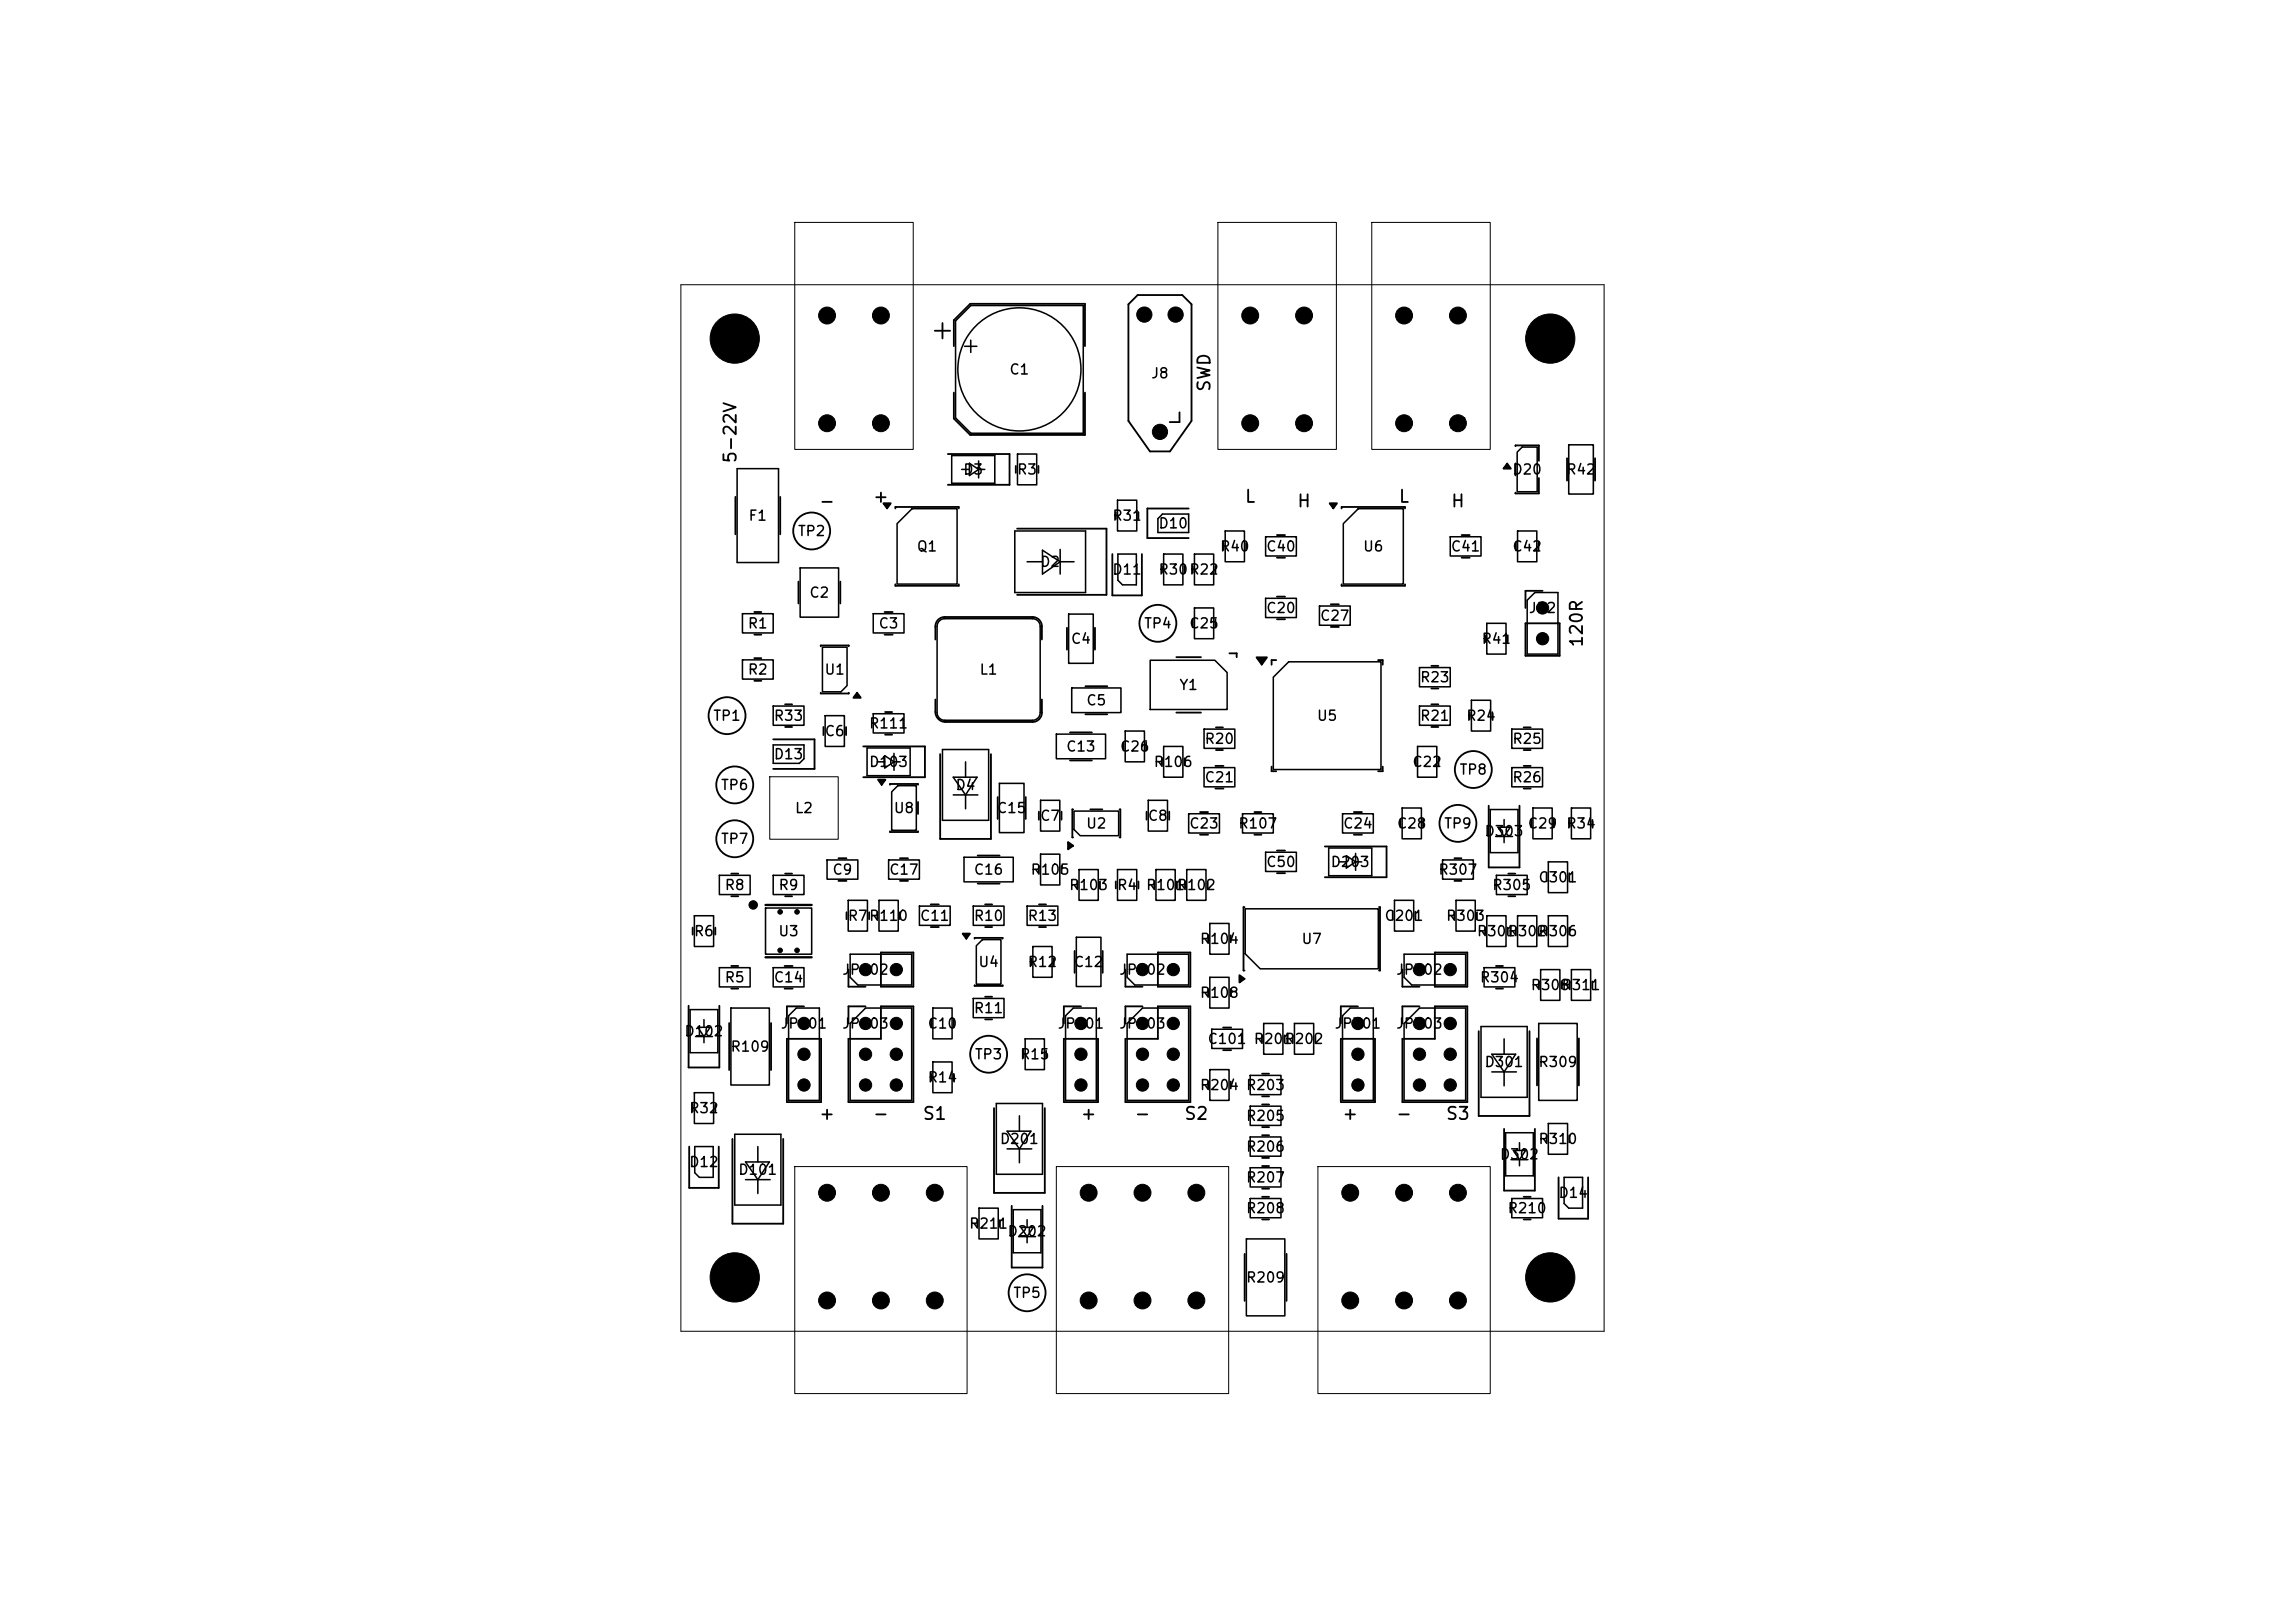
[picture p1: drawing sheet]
<svg xmlns="http://www.w3.org/2000/svg" width="297mm" height="210mm" viewBox="0 0 297 210" stroke-linecap="round" stroke-linejoin="round" font-family="sans-serif">
<defs><g id="words">
<g font-size="1.6">
<text x="157.7" y="51" transform="rotate(-90 157.7 51)">SWD</text>
<text x="96.1" y="60.3" transform="rotate(-90 96.1 60.3)">5-22V</text>
<text x="113.4" y="65.7">+</text>
<text x="161.7" y="65.7">L</text>
<text x="181.7" y="65.7">L</text>
<text x="106.4" y="66.3">-</text>
<text x="168.5" y="66.3">H</text>
<text x="188.5" y="66.3">H</text>
<text x="206.1" y="84.2" transform="rotate(-90 206.1 84.2)">120R</text>
<text x="106.4" y="145.9">+</text>
<text x="113.4" y="145.9">-</text>
<text x="119.8" y="145.9">S1</text>
<text x="140.4" y="145.9">+</text>
<text x="147.4" y="145.9">-</text>
<text x="153.8" y="145.9">S2</text>
<text x="174.4" y="145.9">+</text>
<text x="181.4" y="145.9">-</text>
<text x="187.8" y="145.9">S3</text>
</g>
<g font-size="1.3">
<text x="131.1" y="49">C1</text>
<text x="149.5" y="49.5">J8</text>
<text x="113.3" y="56">J1</text>
<text x="168.3" y="56">J2</text>
<text x="188.3" y="56">J3</text>
<text x="125.1" y="62">D3</text>
<text x="132.1" y="62">R3</text>
<text x="196.5" y="62">D20</text>
<text x="203.5" y="62">R42</text>
<text x="97.2" y="68">F1</text>
<text x="103.6" y="70">TP2</text>
<text x="119.1" y="72">Q1</text>
<text x="144.5" y="68">R31</text>
<text x="150.5" y="69">D10</text>
<text x="158.5" y="72">R40</text>
<text x="164.5" y="72">C40</text>
<text x="177.1" y="72">U6</text>
<text x="188.5" y="72">C41</text>
<text x="196.5" y="72">C42</text>
<text x="105.1" y="78">C2</text>
<text x="135.1" y="74">D2</text>
<text x="144.5" y="75">D11</text>
<text x="150.5" y="75">R30R22</text>
<text x="97.1" y="82">R1</text>
<text x="114.1" y="82">C3</text>
<text x="139.1" y="84">C4</text>
<text x="148.6" y="82">TP4</text>
<text x="154.5" y="82">C25</text>
<text x="164.5" y="80">C20</text>
<text x="171.5" y="81">C27</text>
<text x="192.5" y="84">R41</text>
<text x="198.6" y="80">JP2</text>
<text x="97.1" y="88">R2</text>
<text x="107.1" y="88">U1</text>
<text x="127.2" y="88">L1</text>
<text x="153.2" y="90">Y1</text>
<text x="184.5" y="89">R23</text>
<text x="92.6" y="94">TP1</text>
<text x="100.5" y="94">R33</text>
<text x="107.1" y="96">C6</text>
<text x="112.9" y="95">R111</text>
<text x="141.1" y="92">C5</text>
<text x="171.1" y="94">U5</text>
<text x="184.5" y="94">R21</text>
<text x="190.5" y="94">R24</text>
<text x="100.5" y="99">D13</text>
<text x="112.9" y="100">D103</text>
<text x="138.5" y="98">C13</text>
<text x="145.5" y="98">C26</text>
<text x="149.9" y="100">R106</text>
<text x="156.5" y="102">C21</text>
<text x="156.5" y="97">R20</text>
<text x="183.5" y="100">C22</text>
<text x="189.6" y="101">TP8</text>
<text x="196.5" y="102">R26</text>
<text x="196.5" y="97">R25</text>
<text x="93.6" y="103">TP6</text>
<text x="103.2" y="106">L2</text>
<text x="116.1" y="106">U8</text>
<text x="124.1" y="103">D4</text>
<text x="129.5" y="106">C15</text>
<text x="135.1" y="107">C7</text>
<text x="141.1" y="108">U2</text>
<text x="149.1" y="107">C8</text>
<text x="154.5" y="108">C23</text>
<text x="160.9" y="108">R107</text>
<text x="174.5" y="108">C24</text>
<text x="181.5" y="108">C28</text>
<text x="187.6" y="108">TP9</text>
<text x="198.5" y="108">C29</text>
<text x="203.5" y="108">R34</text>
<text x="93.6" y="110">TP7</text>
<text x="108.1" y="114">C9</text>
<text x="115.5" y="114">C17</text>
<text x="126.5" y="114">C16</text>
<text x="133.9" y="114">R105</text>
<text x="164.5" y="113">C50</text>
<text x="172.9" y="113">D203</text>
<text x="186.9" y="114">R307</text>
<text x="192.9" y="109">D303</text>
<text x="94.1" y="116">R8</text>
<text x="101.1" y="116">R9</text>
<text x="110.1" y="120">R7</text>
<text x="112.9" y="120">R110</text>
<text x="119.5" y="120">C11</text>
<text x="126.5" y="120">R10</text>
<text x="133.5" y="120">R13</text>
<text x="138.9" y="116">R103</text>
<text x="145.1" y="116">R4</text>
<text x="148.9" y="116">R101</text>
<text x="152.9" y="116">R102</text>
<text x="179.9" y="120">C201</text>
<text x="187.9" y="120">R303</text>
<text x="193.9" y="116">R305</text>
<text x="199.9" y="115">C301</text>
<text x="90.1" y="122">R6</text>
<text x="101.1" y="122">U3</text>
<text x="127.1" y="126">U4</text>
<text x="133.5" y="126">R12</text>
<text x="139.5" y="126">C12</text>
<text x="155.9" y="123">R104</text>
<text x="169.1" y="123">U7</text>
<text x="191.9" y="122">R301</text>
<text x="195.9" y="122">R302</text>
<text x="199.9" y="122">R306</text>
<text x="94.1" y="128">R5</text>
<text x="100.5" y="128">C14</text>
<text x="109.4" y="127">JP102</text>
<text x="126.5" y="132">R11</text>
<text x="145.4" y="127">JP202</text>
<text x="155.9" y="130">R108</text>
<text x="181.4" y="127">JP302</text>
<text x="192.3" y="128">R304</text>
<text x="198.9" y="129">R308</text>
<text x="202.9" y="129">R311</text>
<text x="88.9" y="135">D102</text>
<text x="94.9" y="137">R109</text>
<text x="101.4" y="134">JP101</text>
<text x="109.4" y="134">JP103</text>
<text x="120.5" y="134">C10</text>
<text x="126.6" y="138">TP3</text>
<text x="132.5" y="138">R15</text>
<text x="137.4" y="134">JP201</text>
<text x="145.4" y="134">JP203</text>
<text x="156.9" y="136">C101 R201</text>
<text x="166.9" y="136">R202</text>
<text x="173.4" y="134">JP301</text>
<text x="181.4" y="134">JP303</text>
<text x="120.5" y="141">R14</text>
<text x="155.9" y="142">R204 R203</text>
<text x="192.9" y="139">D301</text>
<text x="199.9" y="139">R309</text>
<text x="89.5" y="145">R32</text>
<text x="129.9" y="149">D201</text>
<text x="161.9" y="150">R206</text>
<text x="161.9" y="146">R205</text>
<text x="199.9" y="149">R310</text>
<text x="89.5" y="152">D12</text>
<text x="95.9" y="153">D101</text>
<text x="106.3" y="156">J4</text>
<text x="140.3" y="156">J5</text>
<text x="161.9" y="154">R207</text>
<text x="174.3" y="156">J6</text>
<text x="194.9" y="151">D302</text>
<text x="202.5" y="156">D14</text>
<text x="125.9" y="160">R211</text>
<text x="130.9" y="161">D202</text>
<text x="161.9" y="158">R208</text>
<text x="195.9" y="158">R210</text>
<text x="161.9" y="167">R209</text>
<text x="131.6" y="169">TP5</text>
</g>
</g></defs>
<g fill="none" stroke="#000" stroke-width=".2">
<path d="M126.2 39.7h14.6v16.6h-14.6l-2-2v-12.6zM123.7 59.2h5.6v3.6h-5.6zM125.4 45h1.6M126.2 44.2v1.6M127.2 59.9v2.2M132.3 59h2.5v4h-2.5zM197.9 58.1h1.9v5.8h-2.6v-5.1zM203.9 57.8h3.2v6.4h-3.2zM95.8 60.9h5.4v12.2h-5.4zM96.5 79.8h4v2.5h-4zM104 73.8h5v6.4h-5zM113.5 79.8h4v2.5h-4z"/>
<path d="M118.6 66.1h5.8v9.8h-7.8v-7.8zM125 61h1M126 60.2l1.2 .8-1.2 .8zM127.2 61h.8M131.9 69h9.2v8h-9.2zM133.5 73h2M135.5 71.5l2.3 1.5-2.3 1.6zM137.8 73h1.8M137.8 71.4v3.2M138.9 79.8h3.2v6.4h-3.2zM145.3 65h2.5v4h-2.5zM145.3 72h2.4v4h-1.8l-.6-.6z"/>
<path d="M151.1 66.8h3.4v2.4h-4v-1.8zM151.3 72h2.5v4h-2.5zM155.3 79h2.5v4h-2.5zM155.3 72h2.5v4h-2.5zM159.3 69h2.5v4h-2.5zM164.5 69.8h4v2.5h-4zM164.5 77.8h4v2.5h-4zM171.5 78.8h4v2.5h-4zM176.6 66.1h5.8v9.8h-7.8v-7.8zM188.5 69.8h4v2.5h-4zM197.3 69h2.5v4h-2.5zM198.5 78l1-1h3v8h-4z"/>
<path d="M96.5 85.8h4v2.5h-4zM100.5 96.8h4v1.8l-.6 .6h-3.4zM100.5 91.8h4v2.5h-4zM106.9 84.1h3.2v5l-.8 .8h-2.4zM107.3 93h2.5v4h-2.5zM112.7 97.2h5.6v3.6h-5.6zM113.5 92.8h4v2.5h-4zM114 99h1M115 98.2l1.2 .8-1.2 .8zM116.2 99h.8M116.2 97.9v2.2M122.1 80.7l.3-.2 .4-.1h11.4a1 1 0 0 1 1 1v11.2a1 1 0 0 1-1 1h-11.4a1 1 0 0 1-1-1v-11.2l.1-.3z"/>
<path d="M122.5 97.4h6v9.2h-6zM125.5 99v2M137.3 95.4h6.4v3.2h-6.4zM139.3 89.4h6.4v3.2h-6.4zM146.3 95h2.5v4h-2.5zM149.5 85.8h8.4l1.6 1.6v4.8h-10zM151.3 97h2.5v4h-2.5zM156.5 99.8h4v2.5h-4zM156.5 94.8h4v2.5h-4zM167.5 86h12v14h-14v-12zM184.3 97h2.5v4h-2.5zM184.5 91.8h4v2.5h-4z"/>
<path d="M184.5 86.8h4v2.5h-4zM191.3 91h2.5v4h-2.5zM193.3 81h2.5v4h-2.5zM196.5 99.8h4v2.5h-4zM196.5 94.8h4v2.5h-4zM90.3 119h2.5v4h-2.5zM93.5 113.8h4v2.5h-4zM99.5 118h6v6h-6zM100.5 113.8h4v2.5h-4zM107.5 111.8h4v2.5h-4zM110.3 117h2.5v4h-2.5zM114.3 117h2.5v4h-2.5z"/>
<path d="M115.5 111.8h4v2.5h-4zM115.9 102.9l.8-.8h2.4v5.8h-3.2zM119.5 117.8h4v2.5h-4zM123.9 103.3h3.2M123.9 101h3.1l-1.5 2.3zM125.3 111.4h6.4v3.2h-6.4zM125.5 103.3v1.8M126.5 117.8h4v2.5h-4zM129.9 101.8h3.2v6.4h-3.2zM133.5 117.8h4v2.5h-4zM135.3 104h2.5v4h-2.5zM135.3 111h2.5v4h-2.5z"/>
<path d="M139.6 105.4h5.8v3.2h-5l-.8-.8zM140.3 113h2.5v4h-2.5zM145.3 113h2.5v4h-2.5zM149.3 104h2.5v4h-2.5zM150.3 113h2.5v4h-2.5zM154.3 113h2.5v4h-2.5zM154.5 105.8h4v2.5h-4zM161.5 105.8h4v2.5h-4zM161.9 118.1h17.3v7.8h-15.4l-1.9-1.9zM164.5 110.8h4v2.5h-4zM172.7 110.2h5.6v3.6h-5.6zM174 112h1"/>
<path d="M174.5 105.8h4v2.5h-4zM175 111.2l1.2 .8-1.2 .8zM176.2 112h.8M176.2 110.9v2.2M181.3 117h2.5v4h-2.5zM182.3 105h2.5v4h-2.5zM187.5 111.8h4v2.5h-4zM189.3 117h2.5v4h-2.5zM193.3 119h2.5v4h-2.5zM193.7 105.2h3.6v5.6h-3.6zM194.4 108.7h2.2M194.5 113.8h4v2.5h-4z"/>
<path d="M194.7 107.5h1.6l-.8 1.2zM195.5 106.5v1M195.5 108.7v.8M197.3 119h2.5v4h-2.5zM199.3 105h2.5v4h-2.5zM201.3 112h2.5v4h-2.5zM201.3 119h2.5v4h-2.5zM204.3 105h2.5v4h-2.5zM89.7 131.2h3.6v5.6h-3.6zM90.4 134.7h2.2M90.7 133.5h1.6l-.8 1.2zM91.5 132.5v1"/>
<path d="M91.5 134.7v.8M93.5 125.8h4v2.5h-4zM95 131h5v10h-5zM100.5 125.8h4v2.5h-4zM103.5 131h3v12h-4v-11zM110.5 124h8v4h-7l-1-1zM110.5 133l2-2h6v12h-8zM121.3 138h2.5v4h-2.5zM121.3 131h2.5v4h-2.5zM126.5 129.8h4v2.5h-4zM127.7 122.1h2.4v5.8h-3.2v-5zM133.3 135h2.5v4h-2.5z"/>
<path d="M134.3 123h2.5v4h-2.5zM139.5 131h3v12h-4v-11zM139.9 121.8h3.2v6.4h-3.2zM146.5 124h8v4h-7l-1-1zM146.5 133l2-2h6v12h-8zM157.3 127h2.5v4h-2.5zM157.3 139h2.5v4h-2.5zM157.3 120h2.5v4h-2.5zM157.5 133.8h4v2.5h-4zM162.5 139.8h4v2.5h-4zM164.3 133h2.5v4h-2.5zM168.3 133h2.5v4h-2.5z"/>
<path d="M174.5 132l1-1h3v12h-4zM182.5 124h8v4h-7l-1-1zM184.5 131h6v12h-8v-10zM192.5 133.4h6v9.2h-6zM192.9 125.8h4v2.5h-4zM193.9 139.3h3.2M193.9 137h3.1l-1.5 2.3zM195.5 135v2M195.5 139.3v1.8M200 133h5v10h-5zM200.3 126h2.5v4h-2.5zM204.3 126h2.5v4h-2.5z"/>
<path d="M90.3 142h2.5v4h-2.5zM90.3 149h2.4v4h-1.8l-.6-.6zM95.5 147.4h6v9.2h-6zM96.9 153.3h3.2M96.9 151h3.1l-1.5 2.3zM98.5 149v2M98.5 153.3v1.8M127.3 157h2.5v4h-2.5zM129.5 143.4h6v9.2h-6zM130.9 149.3h3.2M130.9 147h3.1l-1.5 2.3zM131.7 157.2h3.6v5.6h-3.6z"/>
<path d="M132.5 145v2M132.5 149.3v1.8M132.7 159.5h1.6l-.8 1.2zM133.5 158.5v1M162.5 147.8h4v2.5h-4zM162.5 155.8h4v2.5h-4zM162.5 151.8h4v2.5h-4zM162.5 143.8h4v2.5h-4zM195.7 147.2h3.6v5.6h-3.6zM196.4 150.7h2.2M196.5 155.8h4v2.5h-4zM196.7 149.5h1.6l-.8 1.2z"/>
<path d="M197.5 148.5v1M197.5 150.7v.8M201.3 146h2.5v4h-2.5zM203.3 153h2.4v4h-1.8l-.6-.6zM132.4 160.7h2.2M133.5 160.7v.8M162 161h5v10h-5z"/>
<circle cx="132.5" cy="48" r="8"/>
</g>
<path d="M88.5 37h120v136h-120zM103.3 28.9h15.4v29.5h-15.4zM158.3 28.9h15.4v29.5h-15.4zM178.3 28.9h15.4v29.5h-15.4zM100.1 100.9h8.9v8.2h-8.9zM103.3 151.6h22.4v29.5h-22.4zM137.3 151.6h22.4v29.5h-22.4zM171.3 151.6h22.4v29.5h-22.4z" fill="none" stroke="#000" stroke-width=".13"/>
<g fill="none" stroke="#000" stroke-width=".24">
<path d="M146.7 39.5l1.2-1.2h5.8l1.2 1.2v15.2l-2.8 4h-2.6l-2.8-4zM121.5 43h2M122.5 42v2M123.2 59h8v4h-8M124 45v-3.4l2.1-2.1h14.9v5.5M124 51v3.4l2.1 2.1h14.9v-5.5M153.3 53.6v1.3h-1.3M197 58v-.1h3v2M203.7 59.5v3M207.3 59.5v3M95.6 64.6v4.8M98 79.5h1"/>
<path d="M101.4 64.6v4.8M103.8 75.6v2.8M109.2 75.6v2.8M114.8 65.4h1l-.5 .7zM115 79.5h1M116.4 66.1v-.2h8.2v.2M116.4 75.9v.2h8.2v-.2M132 60.5v1M132.2 68.7h11.6v8.6h-11.6M135 60.5v1M144.6 72v5.4h3.8v-5.4M145 66.5v1"/>
<path d="M148 66.5v1M151 73.5v1M154 73.5v1M154.5 66.1h-5.4v3.8h5.4M155 73.5v1M158 73.5v1M159 70.5v1M162 70.5v1M166 69.5h1M166 72.5h1M166 77.5h1M172.8 65.4h1l-.5 .7z"/>
<path d="M173 78.5h1M174.4 66.1v-.2h8.2v.2M174.4 75.9v.2h8.2v-.2M190 69.5h1M190 72.5h1M195.9 60.2l.5 .7h-1zM197 60.2v1.6M197 70.5v1M200 70.5v1M200 62.1v2h-3v-.1M200.5 76.8h-2.2v2.2M98 82.5h1"/>
<path d="M98 85.5h1M98 88.5h1M100.5 96.1h5.4v3.8h-5.4M102 91.5h1M102 94.5h1M106.7 84v-.1h3.6v.1M106.7 90v.1h3.6v-.1M107 94.5v1M110 94.5v1M111.4 90l.5 .7h-1zM112.2 97h8v4h-8M115 82.5h1"/>
<path d="M115 92.5h1M115 95.5h1M121.6 83.1v-1.7a1.22 1.22 0 0 1 1.2-1.2h11.4a1.22 1.22 0 0 1 1.2 1.2v1.7M121.6 90.9v1.6a1.32 1.32 0 0 0 1.3 1.3h11.3a1.22 1.22 0 0 0 1.2-1.2v-1.7M122.2 98v11h6.6v-11M138.7 81.6v2.8M139.1 95.2h2.8M139.1 98.8h2.8M141.1 89.2h2.8M141.1 92.8h2.8M142.3 81.6v2.8M146 96.5v1"/>
<path d="M149 96.5v1M151 98.5v1M152.9 85.4h3.2M152.9 92.6h3.2M154 98.5v1M155 80.5v1M158 80.5v1M158 99.5h1M158 94.5h1M158 97.5h1M159.8 84.9h.9v.5M163.3 85.4h1.4l-.7 1z"/>
<path d="M165.3 99.6v.6h.6M165.9 85.8h-.6v.6M166 80.5h1M173 81.5h1M179.1 85.8h.6v.6M179.7 99.6v.6h-.6M184 98.5v1M186 91.5h1M186 94.5h1M186 86.5h1M186 89.5h1M187 98.5v1"/>
<path d="M191 92.5v1M193 82.5v1M194 92.5v1M196 82.5v1M198 99.5h1M198 94.5h1M198 97.5h1M198.3 81h4.4v4.2h-4.4zM95 113.5h1M95 116.5h1M102 113.5h1M102 116.5h1"/>
<path d="M109 111.5h1M109 114.5h1M110 118.5v1M113 118.5v1M114 118.5v1M114.1 101.3h1l-.5 .7zM115.7 102v-.1h3.6v.1M115.7 108v.1h3.6v-.1M117 118.5v1M117 111.5h1M117 114.5h1M119.3 104.2v1.6"/>
<path d="M121 117.5h1M127.1 111.2h2.8M127.1 114.8h2.8M128 117.5h1M129.7 103.6v2.8M133.3 103.6v2.8M135 105.5v1M135 112.5v1M135 117.5h1M138 105.5v1M138 112.5v1M138.8 109.4l.7 .5-.7 .5z"/>
<path d="M139.5 105.2h-.1v3.6h.1M140 114.5v1M141.7 105.2h1.6M143 114.5v1M145 114.5v1M145.5 105.2h.1v3.6h-.1M148 114.5v1M149 105.5v1M150 114.5v1M152 105.5v1M153 114.5v1M154 114.5v1"/>
<path d="M156 105.5h1M156 108.5h1M157 114.5v1M158 102.5h1M161.8 117.9h-.2v8.2h.2M163 105.5h1M163 108.5h1M166 110.5h1M166 113.5h1M172.2 110h8v4h-8M176 105.5h1M176 108.5h1"/>
<path d="M179.2 117.9h.2v8.2h-.2M181 118.5v1M182 106.5v1M184 118.5v1M185 106.5v1M189 118.5v1M189 111.5h1M189 114.5h1M192 118.5v1M193.5 104.7v8h4v-8M196 113.5h1M196 116.5h1"/>
<path d="M198 102.5h1M199 106.5v1M201 113.5v1M202 106.5v1M204 113.5v1M204 106.5v1M207 106.5v1M89.5 130.7v8h4v-8M90 120.5v1M93 120.5v1M94.8 132.9v6.2M95 125.5h1"/>
<path d="M95 128.5h1M100.2 132.9v6.2M102 125.5h1M102 128.5h1M102.3 135h4.4v8.2h-4.4zM104.5 130.8h-2.2v2.2M110.3 126v2.2h2.2M112.5 130.8h-2.2v2.2M114.5 123.8h4.2v4.4h-4.2zM114.5 130.8h4.2v12.4h-8.4v-8.2h4.2zM121 120.5h1M121 132.5v1"/>
<path d="M121 139.5v1M124 132.5v1M124 139.5v1M125.1 121.3h1l-.5 .7zM126.7 122v-.1h3.6v.1M126.7 128v.1h3.6v-.1M128 120.5h1M128 129.5h1M128 132.5h1M133 136.5v1M134 124.5v1M135 120.5h1"/>
<path d="M136 136.5v1M137 124.5v1M138.3 135h4.4v8.2h-4.4zM139.7 123.6v2.8M140.5 130.8h-2.2v2.2M143.3 123.6v2.8M146.3 126v2.2h2.2M148.5 130.8h-2.2v2.2M150.5 123.8h4.2v4.4h-4.2zM150.5 130.8h4.2v12.4h-8.4v-8.2h4.2zM157 121.5v1M157 128.5v1"/>
<path d="M159 133.5h1M159 136.5h1M160 121.5v1M160 128.5v1M161.1 126.7l.7 .5-.7 .5zM164 134.5v1M164 139.5h1M167 134.5v1M168 134.5v1M171 134.5v1M174.3 135h4.4v8.2h-4.4zM176.5 130.8h-2.2v2.2"/>
<path d="M182.3 126v2.2h2.2M182.3 135h4.2v-4.2h4.2v12.4h-8.4zM184.5 130.8h-2.2v2.2M186.5 123.8h4.2v4.4h-4.2zM192.2 134v11h6.6v-11M193 120.5v1M194.4 125.5h1M194.4 128.5h1M196 120.5v1M197 120.5v1M199.8 134.9v6.2M200 120.5v1"/>
<path d="M200 127.5v1M201 120.5v1M203 127.5v1M204 120.5v1M204 127.5v1M205.2 134.9v6.2M207 127.5v1M89.6 149v5.4h3.8v-5.4M90 143.5v1M93 143.5v1M95.2 148v11h6.6v-11M127 158.5v1"/>
<path d="M129.2 144v11h6.6v-11M130 158.5v1M131.5 156.7v8h4v-8M157 140.5v1M160 140.5v1M164 142.5h1M164 147.5h1M164 150.5h1M164 155.5h1M164 158.5h1M164 151.5h1M164 154.5h1"/>
<path d="M164 143.5h1M164 146.5h1M195.5 146.7v8h4v-8M198 155.5h1M198 158.5h1M201 147.5v1M202.6 153v5.4h3.8v-5.4M204 147.5v1M161.8 162.9v6.2M167.2 162.9v6.2"/>
<circle cx="105.5" cy="69" r="2.4"/>
<circle cx="94.5" cy="93" r="2.4"/>
<circle cx="150.5" cy="81" r="2.4"/>
<circle cx="95.5" cy="102" r="2.4"/>
<circle cx="95.5" cy="109" r="2.4"/>
<circle cx="189.5" cy="107" r="2.4"/>
<circle cx="191.5" cy="100" r="2.4"/>
<circle cx="128.5" cy="137" r="2.4"/>
<circle cx="133.5" cy="168" r="2.4"/>
</g>
<path d="M114.8 65.4h1l-.5 .7zM172.8 65.4h1l-.5 .7zM195.9 60.2l.5 .7h-1zM111.4 90l.5 .7h-1zM163.3 85.4h1.4l-.7 1zM114.1 101.3h1l-.5 .7zM138.8 109.4l.7 .5-.7 .5zM125.1 121.3h1l-.5 .7zM161.1 126.7l.7 .5-.7 .5z" fill="#000"/>
<path d="M99.5 117.6h6M99.5 124.4h6" fill="none" stroke="#000" stroke-width=".3"/>
<g fill="#000" stroke="#000" stroke-width=".13">
<circle cx="95.5" cy="44" r="3.2"/>
<circle cx="107.5" cy="41" r="1.1"/>
<circle cx="107.5" cy="55" r="1.1"/>
<circle cx="114.5" cy="41" r="1.1"/>
<circle cx="114.5" cy="55" r="1.1"/>
<circle cx="148.7" cy="40.9" r=".99"/>
<circle cx="150.8" cy="56.1" r=".99"/>
<circle cx="152.8" cy="40.9" r=".99"/>
<circle cx="162.5" cy="41" r="1.1"/>
<circle cx="162.5" cy="55" r="1.1"/>
<circle cx="169.5" cy="41" r="1.1"/>
<circle cx="169.5" cy="55" r="1.1"/>
<circle cx="182.5" cy="41" r="1.1"/>
<circle cx="182.5" cy="55" r="1.1"/>
<circle cx="189.5" cy="41" r="1.1"/>
<circle cx="189.5" cy="55" r="1.1"/>
<circle cx="201.5" cy="44" r="3.2"/>
<circle cx="200.5" cy="79" r=".8"/>
<circle cx="200.5" cy="83" r=".8"/>
<circle cx="97.9" cy="117.6" r=".55"/>
<circle cx="101.4" cy="118.5" r=".3"/>
<circle cx="103.6" cy="118.5" r=".3"/>
<circle cx="101.4" cy="123.5" r=".3"/>
<circle cx="103.6" cy="123.5" r=".3"/>
<circle cx="104.5" cy="137" r=".8"/>
<circle cx="104.5" cy="133" r=".8"/>
<circle cx="112.5" cy="126" r=".8"/>
<circle cx="112.5" cy="137" r=".8"/>
<circle cx="112.5" cy="133" r=".8"/>
<circle cx="116.5" cy="126" r=".8"/>
<circle cx="116.5" cy="137" r=".8"/>
<circle cx="116.5" cy="133" r=".8"/>
<circle cx="140.5" cy="137" r=".8"/>
<circle cx="140.5" cy="133" r=".8"/>
<circle cx="148.5" cy="126" r=".8"/>
<circle cx="148.5" cy="137" r=".8"/>
<circle cx="148.5" cy="133" r=".8"/>
<circle cx="152.5" cy="126" r=".8"/>
<circle cx="152.5" cy="137" r=".8"/>
<circle cx="152.5" cy="133" r=".8"/>
<circle cx="176.5" cy="137" r=".8"/>
<circle cx="176.5" cy="133" r=".8"/>
<circle cx="184.5" cy="126" r=".8"/>
<circle cx="184.5" cy="137" r=".8"/>
<circle cx="184.5" cy="133" r=".8"/>
<circle cx="188.5" cy="126" r=".8"/>
<circle cx="188.5" cy="137" r=".8"/>
<circle cx="188.5" cy="133" r=".8"/>
<circle cx="104.5" cy="141" r=".8"/>
<circle cx="107.5" cy="155" r="1.1"/>
<circle cx="112.5" cy="141" r=".8"/>
<circle cx="114.5" cy="155" r="1.1"/>
<circle cx="116.5" cy="141" r=".8"/>
<circle cx="121.5" cy="155" r="1.1"/>
<circle cx="140.5" cy="141" r=".8"/>
<circle cx="141.5" cy="155" r="1.1"/>
<circle cx="148.5" cy="141" r=".8"/>
<circle cx="148.5" cy="155" r="1.1"/>
<circle cx="152.5" cy="141" r=".8"/>
<circle cx="155.5" cy="155" r="1.1"/>
<circle cx="175.5" cy="155" r="1.1"/>
<circle cx="176.5" cy="141" r=".8"/>
<circle cx="182.5" cy="155" r="1.1"/>
<circle cx="184.5" cy="141" r=".8"/>
<circle cx="188.5" cy="141" r=".8"/>
<circle cx="189.5" cy="155" r="1.1"/>
<circle cx="95.5" cy="166" r="3.2"/>
<circle cx="107.5" cy="169" r="1.1"/>
<circle cx="114.5" cy="169" r="1.1"/>
<circle cx="121.5" cy="169" r="1.1"/>
<circle cx="141.5" cy="169" r="1.1"/>
<circle cx="148.5" cy="169" r="1.1"/>
<circle cx="155.5" cy="169" r="1.1"/>
<circle cx="175.5" cy="169" r="1.1"/>
<circle cx="182.5" cy="169" r="1.1"/>
<circle cx="189.5" cy="169" r="1.1"/>
<circle cx="201.5" cy="166" r="3.2"/>
</g>
<use href="#words"/>
</svg>
